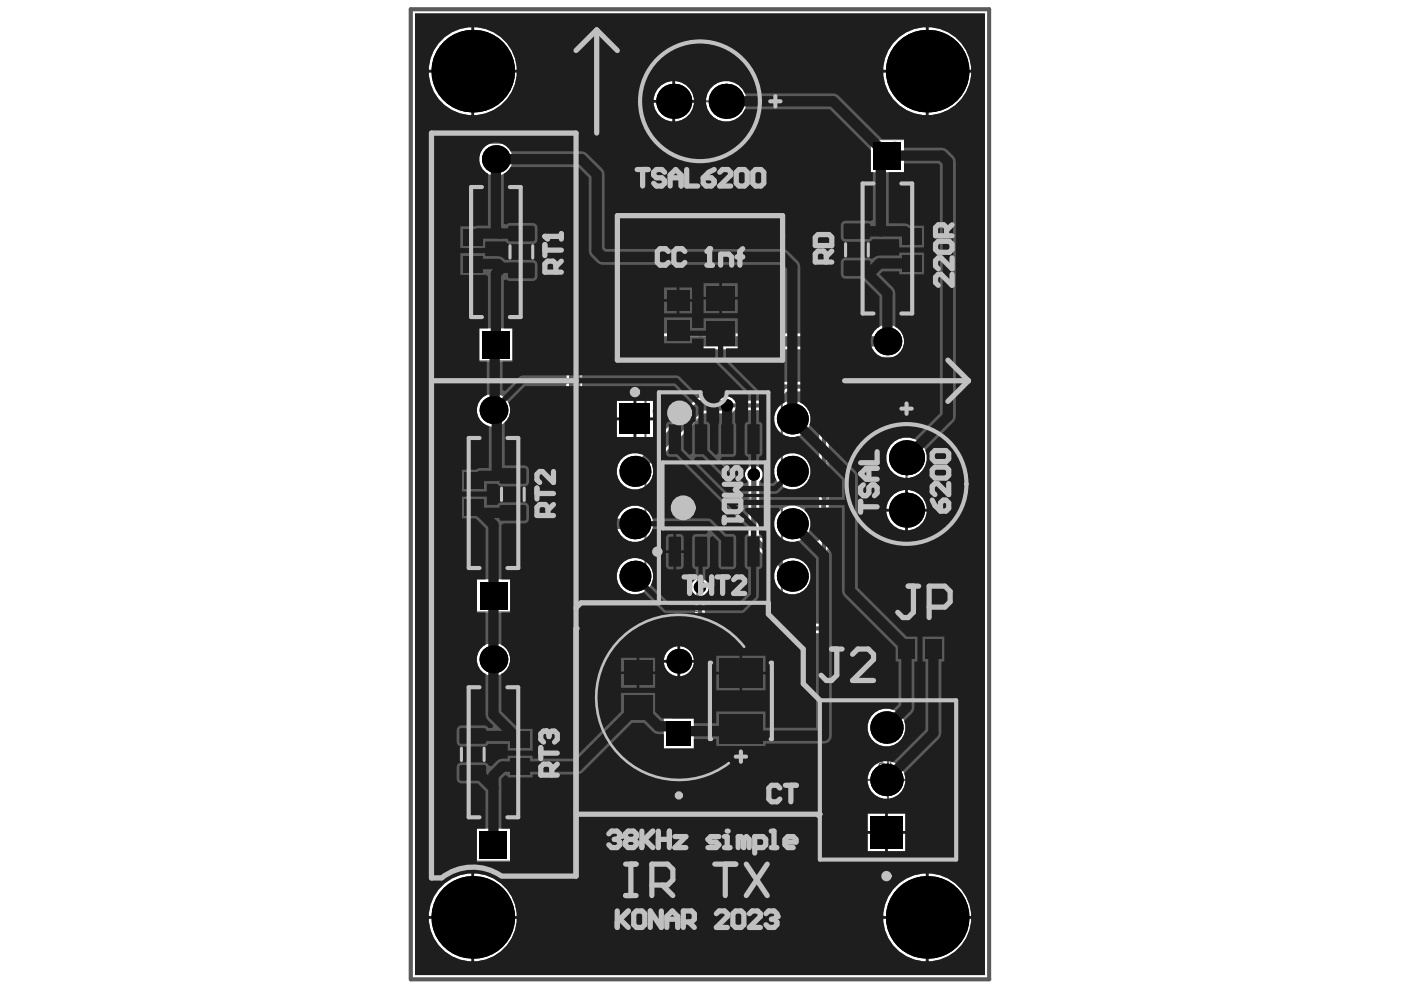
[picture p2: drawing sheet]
<svg xmlns="http://www.w3.org/2000/svg" width="297mm" height="210mm" viewBox="0 0 297 210" stroke-linecap="round" stroke-linejoin="round" font-family="sans-serif">
<g fill="#5a5a5a">
<path d="M99.1 162.6h.1v.6h1.6v.2h-1.6v.6h-.1z"/>
<path d="M99.1 161.6h.1a.43 .43 0 0 1 .7 .1 .45 .45 0 0 1 .5-.3 .45 .45 0 0 1 .4 .4l-.1 .6-.4 .1-.1-.2a.36 .36 0 0 0 .4-.4 .36 .36 0 0 0-.4-.3 .36 .36 0 0 0-.3 .4l-.1 .1a.26 .26 0 0 0-.3-.3 .26 .26 0 0 0-.2 .2 .26 .26 0 0 0 .3 .3l-.2 .2-.3-.2-.1-.2z"/>
<path d="M107.6 107.5h.2v.5h1.4v.3h-1.4v.5h-.2z"/>
<path d="M107.7 106.4a.47 .47 0 0 1 .8 .2l.5 .6v-.9h.2v1.1h-.2l-.5-.6a.35 .35 0 0 0-.6-.2 .35 .35 0 0 0 0 .6l.1 .2-.1-.1a.5 .5 0 0 1-.4-.4 .5 .5 0 0 1 .2-.5z"/>
<path d="M99.2 164.6v.7h.6v-.5a.3 .3 0 0 0-.2-.4 .3 .3 0 0 0-.4 .2zM99.1 164.4a.53 .53 0 0 1 .6-.1 .53 .53 0 0 1 .3 .4l.2-.3 .6-.3v.3l-.8 .4v.5h.8v.2h-1.7z"/>
<path d="M107.8 109.4v.8h.5v-.6a.31 .31 0 0 0-.1-.3 .31 .31 0 0 0-.4 .1zM107.6 109.3a.48 .48 0 0 1 .6-.2 .48 .48 0 0 1 .3 .5l.2-.3 .5-.4v.4l-.6 .3-.1 .2v.4h.7v.2h-1.6z"/>
</g>
<g fill="none" stroke="#5a5a5a" stroke-width=".44">
<path d="M148.4 19.3v4.4M99.9 39.7h10.5v27.5h-10.5zM146.2 21.5h4.4M182.9 38.9h10.5v27.6h-10.5zM98.2 53.1h4.1M98.2 49.5h4.1v7.2h-4.1zM100.2 51.1v4.1M102.9 53.4h4.4M105.1 51.3v4.3M107.6 48.6h5.9v9.6h-5.9zM178.7 48.2h5.9v9.6h-5.9zM186 52.7h4.3"/>
<path d="M188.1 50.5v4.4M191.2 53h4.2M191.2 49.4h4.2v7.2h-4.2zM193.3 50.9v4.2M141.7 66.9h4.1M141.7 63h4.1v7.7h-4.1zM143.8 64.8v4.2M149.8 62.4h5.9v9.1h-5.9zM150.6 66.9h4.4M152.8 64.8v4.3M99.4 92.9h10.5v27.5h-10.5zM105.8 100h5.9v9.6h-5.9z"/>
<path d="M136.9 83.3h28.9v44.4h-28.9zM140.5 96.3h21.9v17.5h-21.9zM98.5 104.8h4.2M98.5 101.1h4.2v7.3h-4.2zM100.6 102.7v4.1M102.4 106.6h4.4M104.6 104.5v4.3M149.1 105.5h4.4M149.2 105h4.4M151.3 103.3v4.4M151.4 102.9v4.3M190 102.6h4.4"/>
<path d="M192.2 100.4v4.4M191.4 135.5h7.3v4.2h-7.3zM193 137.6h4.1M195.1 135.5v4.2M97.3 155.1h5.9v9.6h-5.9zM99.4 145.7h10.5v27.6h-10.5zM102.4 159.5h4.4M104.6 157.3v4.4M108.2 159.7h4.2M108.2 156.1h4.2v7.2h-4.2zM110.3 157.6v4.2M132.3 141.8h5.9v9.2h-5.9z"/>
<path d="M133.1 146.4h4.4M135.3 144.2v4.4M154.9 148.6h4.4M157.1 146.4v4.4M183.8 165.4h8.9M188.3 160.9v8.9"/>
<circle cx="148.4" cy="21.5" r="12.7"/>
<circle cx="140.8" cy="87.2" r="2.19"/>
<circle cx="144.4" cy="109.9" r="2.19"/>
<circle cx="192.2" cy="102.6" r="12.7"/>
</g>
<g fill="none" stroke="#5a5a5a" stroke-width=".22">
<path d="M99.4 30.4h11.4v46.1h-11.4zM182.5 29.6h11.3v46.2h-11.3zM97 47.4h6.5v11.4h-6.5zM106.8 46.8h7.5v13.2h-7.5zM108.3 53.4h4.4M110.5 51.2v4.4M139.2 59.4h9.2v14.9h-9.2zM148.6 59.5h8.4v14.9h-8.4zM178 46.4h7.4v13.1h-7.4zM179.5 53h4.4M181.7 50.8v4.4M190 47.3h6.6v11.4h-6.6z"/>
<path d="M97.3 99.1h6.6v11.3h-6.6zM98.9 83.6h11.4v46.1h-11.4zM105 98.2h7.5v13.2h-7.5zM130.1 82.1h42.4v46.8h-42.4zM139.4 88.9h24.1v32.3h-24.1zM106.5 104.8h4.4M108.7 102.6v4.4M98.9 136.4h11.4v46.2h-11.4zM131.1 138.9h8.3v14.9h-8.3zM189.4 134.3h11.3v6.6h-11.3zM96.5 153.4h7.5v13.1h-7.5zM98 159.9h4.4"/>
<path d="M100.2 157.7v4.4M107 154h6.6v11.4h-6.6z"/>
<circle cx="148.4" cy="21.5" r="13.1"/>
<circle cx="192.2" cy="102.6" r="13.1"/>
<circle cx="143.9" cy="147.9" r="18.6"/>
</g>
<circle cx="143.9" cy="147.9" r="17.5" fill="none" stroke="#5a5a5a" stroke-width=".56"/>
<g fill="none" stroke="#5a5a5a" stroke-width=".88">
<path d="M87.1 2h122.6v205.6h-122.6zM150 139.1h14.2v19h-14.2zM173.4 148h29.8v34.7h-29.8z"/>
<circle cx="143.9" cy="168.6" r=".44"/>
</g>
<g fill="#5a5a5a">
<path d="M186.2 163.8h2a.83 .83 0 0 1 .8 .6 .83 .83 0 0 1-.2 .9l-.6 .1v-.3a.41 .41 0 0 0 .5-.5 .41 .41 0 0 0-.6-.3h-1.9z"/>
<path d="M186.3 161.8a1.22 1.22 0 0 1 1.8 .7l.6 .5v-1.4h.3v1.9a3.8 3.8 0 0 1-1.7-1.4 .54 .54 0 0 0-.8 .3 .54 .54 0 0 0 .5 .7v.3a.96 .96 0 0 1-.7-1.4z"/>
</g>
<path d="M150 139.1h14.2v19h-14.2zM150.5 140.5h13.2v16.2h-13.2zM173.4 148h29.8v34.7h-29.8zM173.8 148.5h28.9v33.8h-28.9z" fill="none" stroke="#5a5a5a" stroke-width=".88"/>
<path d="M149.9 102.8h2.6M150.3 109.4l-.4 .4v.9l.4 .5h.5l.4-.5v-.9l.5-.4h.4l.4 .4v.9l-.4 .5M150.3 104.2h1.8l.4 .4v1.3h-2.6v-1.3zM152.5 102.4v.9M152.5 106.8h-2.6l.9 .9-.9 .8h2.6" fill="none" stroke="#5a5a5a" stroke-width=".44"/>
<circle cx="149.9" cy="102.8" r=".22" fill="#5a5a5a"/>
<path d="M149.9 102.8l.4 .5" fill="none" stroke="#5a5a5a" stroke-width=".44"/>
<g fill="none" stroke="#8c8c8c" stroke-width="1.1">
<path d="M113.4 6.3v21.9h-21.9v60.7l.3 .3h5.8M117.8 10.7h8.7M119.1 16.3l6.4 .2v13.8l-6.4-.2zM122.1 10.7l.1 5.8M130.9 6.3v17.5l4.4 4.4h65.7v61.3h-26.3M122.1 33v5.6l3.4 .1v13.8l-6.4-.1v-13.8l3.1 .1M122.3 30.2v3.3M131.8 33.5l3.5 3.5h8.7M144 32.6h21.9v26.2h-21.9zM165.9 37h8.8v6l3.4 .1-.1 13.8-6.4-.1v-13.9l3.2 .1M122.3 56v5.7M122.3 52.5v3.3"/>
<path d="M144 41.3h-8.7v30.7l-5.2 5.2M174.9 56.9l-.2 23.8M119.3 61.7h6.4l-.1 13.9-6.3-.2zM122.5 75.5v7.9M171 72.3h8.4M174.8 67.6l-4.6-.1 4.5 4.5M175.1 67.6h4.3l-4.7 4.7M117.2 83.5h10.4M117.3 86.3h10.5M118.9 91.3h7.1M122.3 86.6v4.3M123.4 93l-2.1 .1"/>
<path d="M129.4 98.2h-16v43.4l.2 .2h26.1M129.5 98.2h-.1M139.7 98.2h23.4l.2 .2M139.7 89.5h21.8M171.1 80.7h.1M172.7 98.3h10.7v43.7h-35M173.2 82.4h3M174.6 84h.1M178.4 80.7h-7.3M117.5 164.2l.3-.3h52.5v-17.5h35v30.6l-4.3 4.4h-17.6l-4.3 4.4v8.7l-11 10.9h-50.3l-.3 .3zM128.8 174.8v21.9"/>
</g>
<circle cx="130.1" cy="77.2" r=".56" fill="#8c8c8c"/>
<g fill="none" stroke="#8c8c8c" stroke-width="1.1">
<path d="M122.3 33.5h9.5M130.1 77.2l-3.3 3.2h-4.3M91.8 99.3v2.4M93.6 99.3h-2.4l-1.1 1.2 1.1 1.2h2.4M90.1 116.3h3.5M90.1 118.6h3.5M90.7 106.9h2.3l.6 .6M91.2 102.8h2.4M91.2 106.3v1.2M91.8 116.3v2.3M91.8 113.9h1.8M91.8 113.9l-.6 .6 .6 .6h1.8"/>
<path d="M92.4 102.8l-1.2 1.2v.6M92.4 109.3v2.3h-.6l-.6-.6v-1.2l.6-.5h1.2l.6 .5v1.2M93.6 112.8h-2.4v.5l.6 .6M91.2 120.3l.6-.5h1.2l.6 .5v1.2l-.6 .6h-1.2l-.6-.6zM91.2 126.8v.5h2.4M91.2 123.3h2.4M92.4 123.3l-1.2 1.1v.6M93.6 126.8v1.1M128.8 174.8h6.5M135.3 172.6v4.4M139.7 168.3v12.6M146.1 174.6l.2 .2v22.2"/>
<path d="M157.2 168.3l-6.4 6.3h-11.1M158.6 174.8h5.1v22.4M146.3 190.3h4.3M159.3 190.3h4.3l.1 .1"/>
</g>
<circle cx="90.1" cy="127.3" r=".56" fill="#8c8c8c"/>
<g fill="none" stroke="#8c8c8c" stroke-width="1.1">
<path d="M91.2 129.7h1.8l.6 .6v1.7h-2.4M91.2 137.3l.6-.6h1.2l.6 .6v1.1l-.6 .6h-1.2l-.6-.6zM93.6 133.2h-2.4v1.7l.6 .6h1.8M91.2 154.8v1.1l.6 .6h1.8v-1.7l-.6-.6-.6 .6v1.7M91.2 157.7v.6h2.4M91.2 140.2l2.4 1.1-2.4 1.2M91.8 144.8h.6v.6h-.6zM91.8 151.8h1.8M91.8 151.8l-.6 .6 .6 .6h1.8M92.4 145.4l-.6 .6h-1.1l-.6-.6v-1.1l.6-.6h2.3l.6 .6v1.7M93.6 157.7v1.1M93.6 150.7h-2.4v.6l.6 .5"/>
<path d="M94.7 148.3v.6l-.5 .6h-3v-1.7l.6-.6h1.2l.6 .6v1.7"/>
</g>
<circle cx="90.1" cy="158.3" r=".56" fill="#8c8c8c"/>
<g fill="none" stroke="#8c8c8c" stroke-width="1.1">
<path d="M174.6 106.9v2.4M174.6 108.1h3.5M174.6 114.5h3.5M175.2 105.8l-.6-.6v-1.2l.6-.6h2.3l.6 .6v1.2l-.6 .6M178.1 113.9v1.2M90.1 160.6v.6h3.5M91.2 168.8v-1.8l.6-.6h1.2l.6 .6v1.8M91.2 170.5l.6-.6h1.2l.6 .6v1.2l-.6 .6h-1.2l-.6-.6zM91.8 174.6h1.8M91.8 174.6l-.6 .6 .6 .6h1.8M93 163.5h.6v.6h-.6zM93.6 160.6v1.2"/>
<path d="M93.6 173.4h-2.4v.6l.6 .6"/>
</g>
<circle cx="174.6" cy="114.5" r=".56" fill="#8c8c8c"/>
<path d="M155.3 107.2v2.3M155.3 108.4h3.5M155.3 111.3h3.5M157.6 103.7v1.8l-.6 .5h-1.1l-.6-.5v-1.8h3.5M157.6 104.9l1.2 1.1M158.8 110.7v1.2M175.2 113.9l-.6 .6M178.1 116.8h-2.3v1.8l.5 .6h1.8M176.3 120.3v1.2M178.1 120.9h-2.9l-.6 .6" fill="none" stroke="#8c8c8c" stroke-width="1.1"/>
<circle cx="155.3" cy="111.3" r=".56" fill="#8c8c8c"/>
<path d="M155.3 117.7h3.5M155.9 110.7l-.6 .6M158.8 117.1v1.2" fill="none" stroke="#8c8c8c" stroke-width="1.1"/>
<circle cx="155.3" cy="117.7" r=".56" fill="#8c8c8c"/>
<g fill="none" stroke="#8c8c8c" stroke-width="1.1">
<path d="M141 108.2h3.5M141 107.1v2.3M141 111.1h3.5M143.3 103.6v1.7l-.5 .6h-1.2l-.6-.6v-1.7h3.5M143.3 104.7l1.2 1.2M144.5 110.6v1.1M148.2 107.1v2.3M148.2 108.2h3.5M148.7 110.6l-.5 .5v1.2l.5 .6h.6l2.4-2.3v2.3M148.7 117.6l-.5 .5v1.2l.5 .6h.6l2.4-2.3v2.3M150.5 103.6v1.7l-.6 .6h-1.2l-.5-.6v-1.7h3.5M150.5 104.7l1.2 1.2"/>
<path d="M155.9 117.1l-.6 .6M148.2 121.1h3.5M148.7 124.6l-.5 .5v1.2l.5 .6h.6l2.4-2.3v2.3M149.9 121.6l1.8 1.8M150.5 121.1l-2.3 2.3M155.3 123.5h3.5M156.5 125.3l1.1-1.8 1.2 1.8M158.2 120l.6 .6v1.2l-.6 .6h-1.2l-.5-.6v-.6l.5-1.2h-1.7v2.4"/>
</g>
<circle cx="141" cy="111.1" r=".56" fill="#8c8c8c"/>
<path d="M141 117.6h3.5M141.6 110.6l-.6 .5M144.5 117v1.1" fill="none" stroke="#8c8c8c" stroke-width="1.1"/>
<circle cx="141" cy="117.6" r=".56" fill="#8c8c8c"/>
<path d="M117.4 107.4l-1.1 1.1v2.3l1.1 1.1h1.1M141 119.9h3.5M141.6 117l-.6 .6M142.2 121.6l1.1-1.7 1.2 1.7" fill="none" stroke="#8c8c8c" stroke-width="1.1"/>
<circle cx="118.5" cy="111.9" r=".56" fill="#8c8c8c"/>
<g fill="none" stroke="#8c8c8c" stroke-width="1.1">
<path d="M173.3 50.1h3.5v1.7l-.6 .6h-2.3l-.6-.6zM175.7 46.6v1.7l-.6 .6h-1.2l-.6-.6v-1.7h3.5M175.7 47.8l1.1 1.1M113.8 78.2h2.3M114.9 78.2v3.5M117.3 78.8l.5-.6h1.2l.6 .6v2.3l-.6 .6h-1.2l-.5-.6M120.8 68v2.3M120.8 69.2h3.5M121.4 71.5l-.6 .6v1.1l.6 .6h.6M123.2 64.5v1.7l-.6 .6h-1.2l-.6-.6v-1.7h3.5M123.2 65.7l1.1 1.1M119.6 110.8l-1.1 1.1"/>
<path d="M119.6 109.6v1.2M119.6 115.2v2.2M119.6 115.2l1.1-1.1h1.1l1.1 1.1v2.2l-1.1 1.1h-1.1l-1.1-1.1M119.6 115.2l-1.1-1.1h-1.1l-1.1 1.1v2.2l1.1 1.1h1.1l1.1-1.1M121.8 107.4l1.1 1.1v2.3l-1.1 1.1h-1.1l-1.1-1.1M116.3 120.8h6.6M116.3 127.4h6.6M118.5 134.1v4.4l4.4-4.4v4.4M118.5 124.1l2.2-3.3 2.2 3.3M119.6 127.4l-1.1 1.1v2.3l1.1 1.1h3.3"/>
</g>
<circle cx="122" cy="73.8" r=".56" fill="#8c8c8c"/>
<g fill="none" stroke="#8c8c8c" stroke-width="1.1">
<path d="M122.9 18.9v1.8l-.6 .5h-1.1l-.6-.5v-1.8h3.5M120.6 22.4v2.3M120.6 23.6h3.5M120.6 26.5h3.5M122.9 20.1l1.2 1.1M124.1 25.9v1.2M120.6 44.7v2.3M120.6 45.8h3.5M121.2 48.2l-.6 .5v1.2l.6 .6h.6l2.3-2.3v2.3M122.9 41.2v1.7l-.6 .6h-1.1l-.6-.6v-1.7h3.5M122.9 42.3l1.2 1.2M122.6 73.2l-.6 .6"/>
<path d="M122.6 72.7v.5M123.8 71.5l.5 .6v1.1l-.5 .6h-.6l-.6-.6"/>
</g>
<circle cx="120.6" cy="26.5" r=".56" fill="#8c8c8c"/>
<path d="M121.2 25.9l-.6 .6M180.5 178h1.1M181.1 174.5v3.5" fill="none" stroke="#8c8c8c" stroke-width="1.1"/>
<circle cx="181.1" cy="174.5" r=".56" fill="#8c8c8c"/>
<path d="M181.1 174.5l.5 .6M164.6 200l-.6-.6h-1.1l-.6 .6v.6" fill="none" stroke="#8c8c8c" stroke-width="1.1"/>
<circle cx="162.3" cy="200.6" r=".56" fill="#8c8c8c"/>
<path d="M129 199.4v3.5M128.4 202.9h1.2M147.1 200l-.6-.6h-1.1l-.6 .6v.6l2.3 2.3h-2.3M162.3 200.6l.6 .6M162.9 201.2h.6M162.9 201.2l-.6 .6v.5l.6 .6h1.1l.6-.6" fill="none" stroke="#8c8c8c" stroke-width="1.1"/>
<circle cx="129" cy="199.4" r=".56" fill="#8c8c8c"/>
<g fill="none" stroke="#8c8c8c" stroke-width="1.1">
<path d="M117.3 5.5h1.8l.5 .6v1.2l-.5 .6h-1.8M120.8 5.5h1.8l.5 .6v1.2l-.5 .6h-1.8M124.3 5.5l1.2 2.4 1.1-2.4M151.1 36.7h2.3v1.8l-1.1-.6h-.6l-.6 .6v1.2l.6 .5h1.1l.6-.5M154.6 36.7h2.3v1.8l-1.1-.6h-.6l-.6 .6v1.2l.6 .5h1.2l.5-.5M158.1 36.7h2.3v1.8l-1.1-.6h-.6l-.6 .6v1.2l.6 .5h1.2l.5-.5M129 199.4l.6 .6M154.8 195.2h-1.7l-.6-.6v-1.1l.6-.6h1.7v3.5M156 192.9h1.2M156.6 192.9v2.9l.6 .6h.5l.6-.6M159.3 187.3a5 5 0 0 0-8.3 .1"/>
<circle cx="151" cy="174.6" r=".45"/>
<circle cx="158.3" cy="174.7" r=".45"/>
<circle cx="150.6" cy="190.3" r=".45"/>
<circle cx="159.4" cy="190.3" r=".45"/>
</g>
<path d="M88 2.9h120.8v203.8h-120.8zM196.9 5.8v9h9a9.2 9.2 0 0 0-9-9zM190.6 7.9a9.1 9.1 0 0 0-3.3 6.9h9v-9a8.9 8.9 0 0 0-5.7 2.1zM100.5 5.8v9h9.1a9.2 9.2 0 0 0-9.1-9zM93 9.2a8.9 8.9 0 0 0-2.1 5.6h9.1v-9a9 9 0 0 0-7 3.4zM143.1 17.2v4h4a4.2 4.2 0 0 0-4-4zM139.4 18.9l-.5 .9-.3 1.4h4v-4a4.1 4.1 0 0 0-3.2 1.7zM196.9 15.4v9a9.2 9.2 0 0 0 9-9zM187.3 15.4a9.2 9.2 0 0 0 9 9v-9zM100.5 15.4v9a9.2 9.2 0 0 0 9.1-9zM90.9 15.4a9.2 9.2 0 0 0 9.1 9v-9zM149.7 21.5a4.3 4.3 0 0 0 8.6 0 4.3 4.3 0 0 0-8.6 0zM143.1 21.8v4a4.2 4.2 0 0 0 4-4zM138.6 21.8a4.2 4.2 0 0 0 4 4v-4zM184.6 29.5v7h7.1v-7zM101.6 33.8a3.6 3.6 0 0 0 7.1 0 3.6 3.6 0 0 0-7.1 0zM120.5 72.5l-.3 .5-.2 .7v36.1a4 4 0 0 0 3 2.9h8.2a3.9 3.9 0 0 0 5.8 1.4 3.9 3.9 0 0 0 0-6.1 3.9 3.9 0 0 0-5.8 1.4h-7.5l-.3-.3v-34.7l.3-.3h61.4a3.5 3.5 0 0 0 5.3 1 3.5 3.5 0 0 0 0-5.4 3.5 3.5 0 0 0-5.3 1h-62.1l-.6 .1-.6 .4zM101.6 69.6v7h7.1v-7zM134.9 85v3.5h3.6v-3.5zM130.8 85v3.5h3.5v-3.5zM101.1 87a3.6 3.6 0 0 0 7.1 0 3.6 3.6 0 0 0-7.1 0zM164.1 88.8a3.9 3.9 0 0 0 7.8 0 3.9 3.9 0 0 0-7.8 0zM134.9 89.1v3.6h3.6v-3.6zM130.8 89.1v3.6h3.5v-3.6zM187.9 97.1a4.3 4.3 0 0 0 8.6 0 4.3 4.3 0 0 0-8.6 0zM164.1 99.9a3.9 3.9 0 0 0 7.8 0 3.9 3.9 0 0 0-7.8 0zM192.5 103.9v4h4a4.2 4.2 0 0 0-4-4zM188.8 105.5l-.6 1-.3 1.4h4v-4a4.1 4.1 0 0 0-3.1 1.6zM192.5 108.4v4a4.2 4.2 0 0 0 4-4zM187.9 108.4a4.2 4.2 0 0 0 4 4v-4zM132.3 96.9a3.9 3.9 0 0 0 1.2 6.7 3.9 3.9 0 0 0 4.8-4.9l11-11.1h4a1.82 1.82 0 0 0 2.4-.6l7.1-.1 4-3.9h6.9v31.6l-.5 .2-1.9-1.8a3.9 3.9 0 0 0-2.7-5.8 3.9 3.9 0 0 0-4.4 4.5 3.9 3.9 0 0 0 5.7 2.7l3.8 3.8v14h-24.3v-6.1a1.9 1.9 0 0 0 .5-2.9 1.9 1.9 0 0 0-2.9 0 1.9 1.9 0 0 0 .4 2.9v6.6a1.92 1.92 0 0 0 1.5 1.6h25.3a1.92 1.92 0 0 0 1.5-1.6v-50.2a1.92 1.92 0 0 0-1.5-1.5h-8.2l-4 3.9h-6.3a1.83 1.83 0 0 0-2.4-.6h-4.7l-.6 .1-.6 .4-11.5 11.5a3.8 3.8 0 0 0-3.6 .6zM158.2 99.5a1.87 1.87 0 0 0 .5 2.6l.1 12.3 5.8 6a3.9 3.9 0 0 0 2.8 5.6 3.9 3.9 0 0 0 4.4-4.4 3.9 3.9 0 0 0-5.6-2.8l-5.2-5.3v-11.4a1.9 1.9 0 0 0 .1-2.9 1.9 1.9 0 0 0-2.9 .3zM130.7 122.2a3.9 3.9 0 0 0 7.8 0 3.9 3.9 0 0 0-7.8 0zM101.1 122.8v7.1h7v-7.1zM144.2 137v2.9h2.9a3.1 3.1 0 0 0-2.9-2.9zM141.4 138.3l-.4 .7-.3 .9h2.9v-2.9a3.1 3.1 0 0 0-2.2 1.3zM101.1 139.8a3.6 3.6 0 0 0 7.1 0 3.6 3.6 0 0 0-7.1 0zM144.2 140.5v2.9a3.1 3.1 0 0 0 2.9-2.9zM140.7 140.5a3.1 3.1 0 0 0 2.9 2.9v-2.9zM183.9 154.3a4 4 0 0 0 8.1 0 4 4 0 0 0-8.1 0zM140.7 152.3v6.4h6.4v-6.4zM183.9 165.4a4 4 0 0 0 8.1 0 4 4 0 0 0-8.1 0zM188.2 172.5v3.7h3.7v-3.7zM184 172.5v3.7h3.7v-3.7zM188.2 176.8v3.7h3.7v-3.7zM184 176.8v3.7h3.7v-3.7zM101.1 175.7v7h7v-7zM196.9 185.2v9h9a9.2 9.2 0 0 0-9-9zM190.6 187.3a9.1 9.1 0 0 0-3.3 6.9h9v-9a8.9 8.9 0 0 0-5.7 2.1zM100.5 185.2v9h9.1a9.2 9.2 0 0 0-9.1-9zM93 188.6a8.9 8.9 0 0 0-2.1 5.6h9.1v-9a9 9 0 0 0-7 3.4zM196.9 194.8v9a9.2 9.2 0 0 0 9-9zM187.3 194.8a9.2 9.2 0 0 0 9 9v-9zM100.5 194.8v9a9.2 9.2 0 0 0 9.1-9zM90.9 194.8a9.2 9.2 0 0 0 9.1 9v-9z" fill="#5a5a5a"/>
<path d="M154.1 86h8.3l4-4h7.8l.5 .5v50.2l-.5 .5h-25.3l-.5-.5v-8.2M168 111.1l6.7 6.6" fill="none" stroke="#5a5a5a" stroke-width=".88"/>
<path d="M159.8 100.6v13.4l8.2 8.2" fill="none" stroke="#5a5a5a" stroke-width="1.1"/>
<path d="M188.1 72.4h-65.1l-1.3 1.3v36.1l1.3 1.3h11.6M154.1 86h-5.5l-14 13.9" fill="none" stroke="#5a5a5a" stroke-width="2.2"/>
<g fill="#000">
<circle cx="100.2" cy="15.1" r="8.8"/>
<circle cx="196.6" cy="15.1" r="8.8"/>
<circle cx="105.1" cy="33.7" r="2.96"/>
<circle cx="142.8" cy="21.5" r="3.7"/>
<circle cx="154" cy="21.5" r="3.7"/>
<circle cx="188.1" cy="72.4" r="2.96"/>
<circle cx="104.6" cy="87" r="2.96"/>
<circle cx="134.6" cy="99.9" r="3.3"/>
<circle cx="154.1" cy="86" r="1.31"/>
<circle cx="168" cy="99.9" r="3.3"/>
<circle cx="168" cy="88.8" r="3.3"/>
<circle cx="192.2" cy="97.1" r="3.7"/>
<circle cx="134.6" cy="111.1" r="3.3"/>
<circle cx="159.8" cy="100.6" r="1.31"/>
<circle cx="168" cy="111.1" r="3.3"/>
<circle cx="192.2" cy="108.2" r="3.7"/>
<circle cx="104.6" cy="139.8" r="2.96"/>
<circle cx="134.6" cy="122.2" r="3.3"/>
<circle cx="148.4" cy="124.5" r="1.31"/>
<circle cx="168" cy="122.2" r="3.3"/>
<circle cx="143.9" cy="140.2" r="2.63"/>
<circle cx="187.9" cy="154.3" r="3.4"/>
<circle cx="187.9" cy="165.4" r="3.4"/>
<circle cx="100.2" cy="194.5" r="8.8"/>
<circle cx="196.6" cy="194.5" r="8.8"/>
</g>
<g fill="#000">
<path d="M185.2 30h5.9v5.9h-5.9z" fill-rule="evenodd"/>
<path d="M102.2 70.2h5.9v5.9h-5.9z" fill-rule="evenodd"/>
<path d="M131.3 85.5h6.6v6.6h-6.6z" fill-rule="evenodd"/>
<path d="M101.7 123.4h5.9v5.9h-5.9z" fill-rule="evenodd"/>
<path d="M141.3 152.9h5.3v5.2h-5.3z" fill-rule="evenodd"/>
<path d="M184.5 173h6.9v6.9h-6.9z" fill-rule="evenodd"/>
<path d="M101.7 176.2h5.9v5.9h-5.9z" fill-rule="evenodd"/>
</g>
<path d="M88 2.9h120.8v203.8h-120.8zM196.9 5.8v9h9a9.2 9.2 0 0 0-9-9zM190.6 7.9a9.1 9.1 0 0 0-3.3 6.9h9v-9a8.9 8.9 0 0 0-5.7 2.1zM100.5 5.8v9h9.1a9.2 9.2 0 0 0-9.1-9zM93 9.2a8.9 8.9 0 0 0-2.1 5.6h9.1v-9a9 9 0 0 0-7 3.4zM143.1 17.2v4h4a4.2 4.2 0 0 0-4-4zM139.4 18.9l-.5 .9-.3 1.4h4v-4a4.1 4.1 0 0 0-3.2 1.7zM196.9 15.4v9a9.2 9.2 0 0 0 9-9zM187.3 15.4a9.2 9.2 0 0 0 9 9v-9zM100.5 15.4v9a9.2 9.2 0 0 0 9.1-9zM90.9 15.4a9.2 9.2 0 0 0 9.1 9v-9zM143.1 21.8v4a4.2 4.2 0 0 0 4-4zM138.6 21.8a4.2 4.2 0 0 0 4 4v-4zM178.6 54.9l-.3 .7v2.5a.99 .99 0 0 0 1 1h3.5l3.7 3.7v6.5a3.5 3.5 0 0 0-1.1 5.3 3.5 3.5 0 0 0 5.5 0 3.5 3.5 0 0 0-1.1-5.3v-7.2l-.1-.6-.4-.5-2.8-2.9 .6-.6h3.5v.7h5.3v-4.7h-5.3v.7h-4.2l-.6 .1-1 .6-.7-.3h-4.8zM102.3 31.6a3.5 3.5 0 0 0 1.2 5.2v11l-5.9 .2v4.6h5.3v-1.4h4.3l.5 .5 .4 .1h4.9a.99 .99 0 0 0 1-1v-2.5l-.3-.7-.4-.2-5.2-.1-.7 .3-.6-.2v-10.6l1.1-.9 .3-.5h14.4l2.2 2.3v15.5l.2 .6a4.3 4.3 0 0 0 2.8 2.4h37.4l1.1 1v28.2l-.7 .4a3.9 3.9 0 0 0-1 4.8 3.9 3.9 0 0 0 4.7 1.9l9.2 9.2v3.7h-23.4l-7.9-8 .3-.5h1.4l7.9 7.7 7.5 .1 .8-.3 1.1-1.1a3.9 3.9 0 0 0 5.6-2.8 3.9 3.9 0 0 0-4.4-4.4 3.9 3.9 0 0 0-2.8 5.6l-.7 .8h-2.5l-.2-.6 .2-.2a1.89 1.89 0 0 0-.5-2.6v-2.3l.5-.2 .2-.5v-5.9a.78 .78 0 0 0-.7-.8l-.1-6.5-6.9-7v-2.1h2.5v-6.3h-7.2v2h-2.5v-2.2h-5.9v5.5h5.9v-1h2.5v2h2.5v2.6l.3 .8 6.6 6.6v5.6l-.5 .2-.2 .6v5.9a.79 .79 0 0 0 .8 .8v2.2l-.5 .4a1.81 1.81 0 0 0 .3 2.4l-.3 .6h-.5l-5-5 .4-.6h2.2a.79 .79 0 0 0 .8-.8v-5.9l-.2-.6v-2.9a1.88 1.88 0 0 0-1.8-2.6 1.88 1.88 0 0 0-1.6 2.7v2.9l-.2 .5v5.9l-.5 .3-1.3-1.1v-5.1a.78 .78 0 0 0-.7-.8l-.1-3.9-5.5-5.6-.8-.3h-32.5l-.8 .3-3 3-.5-.2v-6.1h2.1v-7h-1.9v-10.2l.6-.1 .7 .3 5.2-.1 .4-.2 .3-.7v-2.5a.99 .99 0 0 0-1-1h-5.9l-.9-.7-.6-.1h-2.7v-.6h-5.3v4.6l5.3-.1 .6 .4v11h-1.9v7h1.6v7.1l-.7 .4a3.5 3.5 0 0 0-1.3 3.5 3.5 3.5 0 0 0 2.4 2.7v8.9h-1.7l-1 .4h-3v4.6h5.3v-1.6h2.2l.5 .5h.4h4.9a.99 .99 0 0 0 1-.9v-2.5l-.3-.7-.7-.3h-4.2v-9.2l.4-.4a3.5 3.5 0 0 0 .4-3.7l3.5-3.5h31.6l4.6 4.6v2.9a.78 .78 0 0 0-.7 .8v5.9l-.7 .3-1.1-1.1-.1-5.4-.4-.5h-.3h-2.2a.8 .8 0 0 0-.8 .8v5.9l.2 .5 .6 .3h1.4l15.2 15.2v1.1l-.5 .3-.2 .5v5.9a.78 .78 0 0 0 .7 .8v5.1l-1.9 1.9h-14.9l-3.8-3.7a3.9 3.9 0 0 0-2.8-5.7 3.9 3.9 0 0 0-4.4 4.5 3.9 3.9 0 0 0 5.6 2.8l4.5 4.3h16.7l3.2-3.2 .1-6a.78 .78 0 0 0 .7-.8v-5.9l-.2-.5-.5-.3-.1-2-2.9-3 .2-.5h7.1l.2 .5a3.8 3.8 0 0 0-.7 4.8 3.8 3.8 0 0 0 4.6 1.7l3.7 3.7v35.9h-10.7v-3.4h-10.4v2.4h-4.8v-1h-6.8l-1.4-1.4v-4h-7.2v4l-10 9.9h-8.8v-.6h-5.2v.6l-1.8 .2-1.7 1.5-.6-.2a.96 .96 0 0 0-.9-.7l-5.3 .1-.3 .2-.3 .7v2.5a.99 .99 0 0 0 1 1h3.5l1.6 1.7v7.9h-1.8v7h7v-7h-1.8v-10.6l.8-.8 .6 .2v.3h5.2v-.6h9.5l.6-.1 .6-.4 10.4-10.4h2.5l2.5 2.2 1.7 .2v3h6.4v-2h4.8v1.5h10.4v-.5h12.4a1.69 1.69 0 0 0 1.7-1.7v-38.3l-.2-.6-.3-.5-4.3-4.3a3.7 3.7 0 0 0-1-4.1l.2-.5h7.7v17.6l.1 .6 .4 .6 10.9 10.9v2.9h.6v9l-1.2 1.2a4 4 0 0 0-5.3 3.3 4 4 0 0 0 4.4 4.5 4 4 0 0 0 3.3-5.4l1.7-1.7 .3-.5 .2-.7v-9.7h.6v-5.3h-2.2l-10.4-10.4v-23.6l-.2-.6-.3-.6-9.8-9.7a3.8 3.8 0 0 0-1.9-4.7v-28.9l-.2-.6-.3-.6-2.1-2-.5-.4-.7-.1h-37.4l-.3-.3v-15.5l-.1-.7-.4-.5-3.2-3.2-.6-.4-.6-.1h-15.1l-.3-.5a3.5 3.5 0 0 0-5.6 0zM153.1 60v2.9h3.3v-2.9zM149.2 60v2.9h3.3v-2.9zM144 61v2.4h2.7v-2.4zM140.8 61v2.4h2.7v-2.4zM153.1 63.5v2.9h3.3v-2.9zM149.2 63.5v2.9h3.3v-2.9zM144 64v2.4h2.7v-2.4zM140.8 64v2.4h2.7v-2.4zM134.9 85v3.5h3.6v-3.5zM130.8 85v3.5h3.5v-3.5zM134.9 89.1v3.6h3.6v-3.6zM130.8 89.1v3.6h3.5v-3.6zM150.5 18.9a4.3 4.3 0 0 0 1.3 6.3 4.3 4.3 0 0 0 6.1-2h18l8.7 8.7v4.6h.5v10.1l-.6 .3-5.2-.1a.99 .99 0 0 0-1 1v2.5a.99 .99 0 0 0 1 1h4.8l.4-.1 .5-.5h5.6v1.8h5.3v-4.6h-2.9l-.5-.4-.7-.1h-3.4v-10.9h3.3v-1.8h7.3l.3 .3v52.6l-5.5 5.5a4.3 4.3 0 0 0-5.9 3.4 4.3 4.3 0 0 0 4.9 4.8 4.3 4.3 0 0 0 3.4-5.9l6-5.9 .3-.6 .1-.6v-54a4 4 0 0 0-2.9-3h-8v-1.8h-4.7l-9.2-9.2-.5-.4-.7-.1h-18.7a4.3 4.3 0 0 0-7.4-.9zM130.7 99.9a3.9 3.9 0 0 0 7.8 0 3.9 3.9 0 0 0-7.8 0zM192.5 103.9v4h4a4.2 4.2 0 0 0-4-4zM188.8 105.5l-.6 1-.3 1.4h4v-4a4.1 4.1 0 0 0-3.1 1.6zM192.5 108.4v4a4.2 4.2 0 0 0 4-4zM187.9 108.4a4.2 4.2 0 0 0 4 4v-4zM143.4 113.2v3.5h1.6v-2.7a.79 .79 0 0 0-.8-.8zM141.4 113.5l-.2 .5v2.7h1.6v-3.5h-.8zM132.3 108a3.9 3.9 0 0 0 .1 6.2 3.9 3.9 0 0 0 5.9-2h11.4l.4 .4-.4 .6h-2.2a.8 .8 0 0 0-.7 .8v5.9a.78 .78 0 0 0 .7 .8v2.1a1.89 1.89 0 0 0-.6 2.8 1.89 1.89 0 0 0 2.9 .2 1.89 1.89 0 0 0-.3-2.8v-2.3a.83 .83 0 0 0 1-.8v-5.9l.6-.4 1.2 1.2v5.1a.8 .8 0 0 0 .8 .8h2.2a.79 .79 0 0 0 .8-.8v-5.9a.79 .79 0 0 0-.8-.8h-1.4l-3-2.9-.8-.4h-11.8a3.8 3.8 0 0 0-6-1.9zM143.4 117.2v3.5h.8a.79 .79 0 0 0 .8-.8v-2.7zM141.2 117.2v2.7a.8 .8 0 0 0 .8 .8h.8v-3.5zM164.1 122.2a3.9 3.9 0 0 0 7.8 0 3.9 3.9 0 0 0-7.8 0zM144.2 137v2.9h2.9a3.1 3.1 0 0 0-2.9-2.9zM141.4 138.3l-.4 .7-.3 .9h2.9v-2.9a3.1 3.1 0 0 0-2.2 1.3zM135.6 139.5v2.9h3.3v-2.9zM131.7 139.5v2.9h3.3v-2.9zM157.4 139v3.4h4.9v-3.4zM151.9 139v3.4h4.9v-3.4zM144.2 140.5v2.9a3.1 3.1 0 0 0 2.9-2.9zM140.7 140.5a3.1 3.1 0 0 0 2.9 2.9v-2.9zM135.6 142.9v2.9h3.3v-2.9zM131.7 142.9v2.9h3.3v-2.9zM157.4 143v3.4h4.9v-3.4zM151.9 143v3.4h4.9v-3.4zM97.9 105.3v4.6h2.9l2.2 2.1v10.8h-1.9v7.1h1.8v6.8a3.5 3.5 0 0 0 0 6.2v8.6l.2 .6 .3 .6 1.2 1.1-.2 .6h-.9l-.5-.5-.3-.1h-4.9a.99 .99 0 0 0-1 1v2.5a.99 .99 0 0 0 1 1h4.9l.3-.1 .5-.5h4.2v1.4h5.2v-4.6h-2.9l-3.7-3.7v-7.9a3.5 3.5 0 0 0 0-6.2v-6.8h1.8v-7.1h-1.8v-11.5l.5-.3h4.4a.99 .99 0 0 0 1-1v-2.5a.99 .99 0 0 0-1-1h-4.9l-.4 .1-.5 .5h-2.2v-1.8zM195.6 135v5.3h.6v14.4l-6.9 6.9a4 4 0 0 0-5.3 3.3 4 4 0 0 0 4.4 4.5 4 4 0 0 0 3.3-5.4l7.4-7.4 .4-.5 .1-.7v-15.1h.6v-5.3zM188.2 172.5v3.7h3.7v-3.7zM184 172.5v3.7h3.7v-3.7zM188.2 176.8v3.7h3.7v-3.7zM184 176.8v3.7h3.7v-3.7zM196.9 185.2v9h9a9.2 9.2 0 0 0-9-9zM190.6 187.3a9.1 9.1 0 0 0-3.3 6.9h9v-9a8.9 8.9 0 0 0-5.7 2.1zM100.5 185.2v9h9.1a9.2 9.2 0 0 0-9.1-9zM93 188.6a8.9 8.9 0 0 0-2.1 5.6h9.1v-9a9 9 0 0 0-7 3.4zM196.9 194.8v9a9.2 9.2 0 0 0 9-9zM187.3 194.8a9.2 9.2 0 0 0 9 9v-9zM100.5 194.8v9a9.2 9.2 0 0 0 9.1-9zM90.9 194.8a9.2 9.2 0 0 0 9.1 9v-9z" fill="#1e1e1e"/>
<g fill="none" stroke="#1e1e1e" stroke-width="2.2">
<path d="M154 21.5h22.6l11.5 11.5M188.1 33h11.6l1.3 1.3v54l-8.8 8.8M188.1 33l-1.3 1.4v14.6M189.8 31.1l-.4 .4h-2.7M100.2 56h5.4l.8 .8M105.9 49.5l-.8-.8v-15h18.2l3.2 3.3v16.2l1.3 1.3h38.1l2.1 2v32.3l12.2 12.2v24.3l12 12v12.7l-4.3 4.3M106.4 56.8l-1.3 1.2v15.1l-.2 .3v13.3M106.4 56.8h3.6l.5 .5M110.5 49.5h-9.2l-.7 .8h-.4M181.7 49h10.1l1.1 1.2h.4M193.3 55.9h-6.9l-2.3 2.2 4 4v10.3M104.6 87l.7 .6v13.3h-3.4l-1 1h-.3"/>
<path d="M154.1 86l.1 7.1M100.6 107.6h.3l3.7 3.7v40.2l5.4 5.3h.3M102.1 108.7h6.6M168 111.1l6.7 6.6v38.3h-16.1l-1.5-1.5-.5 .5h-12.2l-.5 .5-1.5-1.5h-2.8l-3.9-3.9h-.9l-12.4 12.4h-15.9l-1.9 1.9v14.8M104.6 126.3v.1M192.2 137.6h.1M197.9 137.6v17.8l-10 10M100.2 156h9M100.2 163.9h1.2l3.2 3.2"/>
</g>
<path d="M143.8 70l.6 .7h8.4v5.7l7 6.9v17.3M104.6 87l6.3-6.3h32.5l5.2 5.3v9l8.7 8.6h7l3.7-3.7M143.1 93.1v1.9l16.7 16.7v14.6l-2.6 2.6h-15.9l-6.7-6.7M134.6 111.1h15.5l4.1 4 .1 1.9M154.6 106.5h25l.7 .7" fill="none" stroke="#1e1e1e" stroke-width="1.1"/>
<path d="M148.6 117l-.1 .1v7.3l-.1 .1" fill="none" stroke="#1e1e1e" stroke-width=".88"/>
<g fill="#000">
<circle cx="100.2" cy="15.1" r="8.8"/>
<circle cx="196.6" cy="15.1" r="8.8"/>
<circle cx="105.1" cy="33.7" r="2.96"/>
<circle cx="142.8" cy="21.5" r="3.7"/>
<circle cx="154" cy="21.5" r="3.7"/>
<circle cx="188.1" cy="72.4" r="2.96"/>
<circle cx="104.6" cy="87" r="2.96"/>
<circle cx="134.6" cy="99.9" r="3.3"/>
<circle cx="154.1" cy="86" r="1.31"/>
<circle cx="168" cy="99.9" r="3.3"/>
<circle cx="168" cy="88.8" r="3.3"/>
<circle cx="192.2" cy="97.1" r="3.7"/>
<circle cx="134.6" cy="111.1" r="3.3"/>
<circle cx="159.8" cy="100.6" r="1.31"/>
<circle cx="168" cy="111.1" r="3.3"/>
<circle cx="192.2" cy="108.2" r="3.7"/>
<circle cx="104.6" cy="139.8" r="2.96"/>
<circle cx="134.6" cy="122.2" r="3.3"/>
<circle cx="148.4" cy="124.5" r="1.31"/>
<circle cx="168" cy="122.2" r="3.3"/>
<circle cx="143.9" cy="140.2" r="2.63"/>
<circle cx="187.9" cy="154.3" r="3.4"/>
<circle cx="187.9" cy="165.4" r="3.4"/>
<circle cx="100.2" cy="194.5" r="8.8"/>
<circle cx="196.6" cy="194.5" r="8.8"/>
</g>
<g fill="#000">
<path d="M185.2 30h5.9v5.9h-5.9z" fill-rule="evenodd"/>
<path d="M102.2 70.2h5.9v5.9h-5.9z" fill-rule="evenodd"/>
<path d="M131.3 85.5h6.6v6.6h-6.6z" fill-rule="evenodd"/>
<path d="M101.7 123.4h5.9v5.9h-5.9z" fill-rule="evenodd"/>
<path d="M141.3 152.9h5.3v5.2h-5.3z" fill-rule="evenodd"/>
<path d="M184.5 173h6.9v6.9h-6.9z" fill-rule="evenodd"/>
<path d="M101.7 176.2h5.9v5.9h-5.9z" fill-rule="evenodd"/>
</g>
<g fill="#1e1e1e">
<path d="M152.4 151.4h9.4v6.2h-9.4z" fill-rule="evenodd"/>
<path d="M152.4 139.6h9.4v6.2h-9.4z" fill-rule="evenodd"/>
<path d="M132.2 140h6.1v5.3h-6.1z" fill-rule="evenodd"/>
<path d="M132.2 147.5h6.1v5.2h-6.1z" fill-rule="evenodd"/>
<path d="M158.4 90.2l.3-.3h2.2l.2 .3v5.9l-.2 .2h-2.2l-.3-.2z" fill-rule="evenodd"/>
<path d="M152.9 90.2l.2-.3h2.2l.2 .3v5.9l-.2 .2h-2.2l-.2-.2z" fill-rule="evenodd"/>
<path d="M147.3 90.2l.2-.3h2.2l.3 .3v5.9l-.3 .2h-2.2l-.2-.2z" fill-rule="evenodd"/>
<path d="M141.8 90.2l.2-.3h2.2l.2 .3v5.9l-.2 .2h-2.2l-.2-.2z" fill-rule="evenodd"/>
<path d="M158.4 114l.3-.2h2.2l.2 .2v5.9l-.2 .2h-2.2l-.3-.2z" fill-rule="evenodd"/>
<path d="M152.9 114l.2-.2h2.2l.2 .2v5.9l-.2 .2h-2.2l-.2-.2z" fill-rule="evenodd"/>
<path d="M147.3 114l.2-.2h2.2l.3 .2v5.9l-.3 .2h-2.2l-.2-.2z" fill-rule="evenodd"/>
<path d="M141.8 114l.2-.2h2.2l.2 .2v5.9l-.2 .2h-2.2l-.2-.2z" fill-rule="evenodd"/>
<path d="M196.1 135.5h3.6v4.2h-3.6z" fill-rule="evenodd"/>
<path d="M190.5 135.5h3.5v4.2h-3.5z" fill-rule="evenodd"/>
<path d="M97.4 162.6l.4-.4h4.9l.4 .4v2.5l-.4 .4h-4.9l-.4-.4z" fill-rule="evenodd"/>
<path d="M97.4 154.8l.4-.4h4.9l.4 .4v2.5l-.4 .4h-4.9l-.4-.4z" fill-rule="evenodd"/>
<path d="M108.2 160.8h4.2v3.5h-4.2z" fill-rule="evenodd"/>
<path d="M108.2 155.1h4.2v3.5h-4.2z" fill-rule="evenodd"/>
<path d="M105.9 107.5l.4-.4h4.9l.4 .4v2.5l-.4 .4h-4.9l-.4-.4z" fill-rule="evenodd"/>
<path d="M105.9 99.7l.4-.5h4.9l.4 .5v2.5l-.4 .4h-4.9l-.4-.4z" fill-rule="evenodd"/>
<path d="M98.5 105.8h4.2v3.5h-4.2z" fill-rule="evenodd"/>
<path d="M98.5 100.2h4.2v3.5h-4.2z" fill-rule="evenodd"/>
<path d="M107.7 56.1l.4-.4h4.9l.4 .4v2.5l-.4 .4h-4.9l-.4-.4z" fill-rule="evenodd"/>
<path d="M107.7 48.3l.4-.4h4.9l.4 .4v2.5l-.4 .4h-4.9l-.4-.4z" fill-rule="evenodd"/>
<path d="M98.2 54.2h4.1v3.5h-4.1z" fill-rule="evenodd"/>
<path d="M98.2 48.5h4.1v3.5h-4.1z" fill-rule="evenodd"/>
<path d="M191.2 48.4h4.2v3.5h-4.2z" fill-rule="evenodd"/>
<path d="M191.2 54.1h4.2v3.5h-4.2z" fill-rule="evenodd"/>
<path d="M178.8 47.8l.5-.4h4.8l.4 .4v2.5l-.4 .4h-4.8l-.5-.4z" fill-rule="evenodd"/>
<path d="M178.8 55.6l.5-.4h4.8l.4 .4v2.5l-.4 .4h-4.8l-.5-.4z" fill-rule="evenodd"/>
<path d="M149.7 60.6h6.2v5.3h-6.2z" fill-rule="evenodd"/>
<path d="M149.7 68h6.2v5.3h-6.2z" fill-rule="evenodd"/>
<path d="M141.3 67.9h4.9v4.3h-4.9z" fill-rule="evenodd"/>
<path d="M141.3 61.5h4.9v4.4h-4.9z" fill-rule="evenodd"/>
</g>
<g fill="#1e1e1e">
<path d="M158.4 96.1h.3v.2z"/>
<path d="M160.9 96.1h.2l-.2 .2z"/>
<path d="M160.9 89.9l.2 .3h-.2z"/>
<path d="M158.5 90l.2-.1v.3h-.3z"/>
<path d="M152.9 96.1h.2v.2z"/>
<path d="M155.3 96.1h.2l-.2 .2z"/>
<path d="M155.3 89.9l.2 .3h-.2z"/>
<path d="M153 90l.1-.1v.3h-.2z"/>
<path d="M147.3 96.1h.2v.2z"/>
<path d="M149.7 96.1h.3l-.3 .2z"/>
<path d="M149.7 89.9l.3 .3h-.3z"/>
<path d="M147.4 90l.1-.1v.3h-.2z"/>
<path d="M141.8 96.1h.2v.2z"/>
<path d="M144.2 96.1h.2l-.2 .2z"/>
<path d="M144.2 89.9l.2 .3h-.2z"/>
<path d="M141.8 90l.2-.1v.3h-.2z"/>
<path d="M158.4 119.9h.3v.2z"/>
<path d="M160.9 119.9h.2l-.2 .2z"/>
<path d="M160.9 113.8l.2 .2h-.2z"/>
<path d="M158.5 113.9l.2-.1v.2h-.3z"/>
<path d="M152.9 119.9h.2v.2z"/>
<path d="M155.3 119.9h.2l-.2 .2z"/>
<path d="M155.3 113.8l.2 .2h-.2z"/>
<path d="M153 113.9l.1-.1v.2h-.2z"/>
<path d="M147.3 119.9h.2v.2z"/>
<path d="M149.7 119.9h.3l-.3 .2z"/>
<path d="M149.7 113.8l.3 .2h-.3z"/>
<path d="M147.4 113.9l.1-.1v.2h-.2z"/>
<path d="M141.8 119.9h.2v.2z"/>
<path d="M144.2 119.9h.2l-.2 .2z"/>
<path d="M144.2 113.8l.2 .2h-.2z"/>
<path d="M141.8 113.9l.2-.1v.2h-.2z"/>
<path d="M97.4 165.1h.4v.4h-.2z"/>
<path d="M102.7 165.1h.4l-.2 .4h-.2z"/>
<path d="M102.7 162.2l.2 .1 .2 .3h-.4z"/>
<path d="M97.4 162.4l.4-.2v.4h-.4z"/>
<path d="M97.4 157.3h.4v.4l-.2-.1z"/>
<path d="M102.7 157.3h.4l-.1 .2-.3 .2z"/>
<path d="M102.7 154.4l.3 .2 .1 .2h-.4z"/>
<path d="M97.4 154.6l.4-.2v.4h-.4z"/>
<path d="M105.9 110h.4v.4l-.2-.1z"/>
<path d="M111.2 110h.4l-.1 .2-.3 .2z"/>
<path d="M111.2 107.1l.3 .2 .1 .2h-.4z"/>
<path d="M105.9 107.3l.4-.2v.4h-.4z"/>
<path d="M105.9 102.2h.4v.4l-.4-.2z"/>
<path d="M111.2 102.2h.4l-.1 .2-.3 .2z"/>
<path d="M111.2 99.2l.2 .1 .2 .4h-.4z"/>
<path d="M105.9 99.4l.4-.2v.5h-.4z"/>
<path d="M107.7 58.6h.4v.4h-.2z"/>
<path d="M113 58.6h.4l-.1 .2-.3 .2z"/>
<path d="M113 55.7h.2l.2 .4h-.4z"/>
<path d="M107.8 55.9l.3-.2v.4h-.4z"/>
<path d="M107.7 50.8h.4v.4l-.2-.1z"/>
<path d="M113 50.8h.4l-.1 .2-.3 .2z"/>
<path d="M113 47.9l.3 .2 .1 .2h-.4z"/>
<path d="M107.8 48.1l.3-.2v.4h-.4z"/>
<path d="M184.1 47.4l.4 .2v.2h-.4z"/>
<path d="M178.9 47.6l.4-.2v.4h-.5z"/>
<path d="M178.8 50.3h.5v.4l-.4-.2z"/>
<path d="M184.1 50.3h.4v.2l-.4 .2z"/>
<path d="M184.1 55.2l.4 .2v.2h-.4z"/>
<path d="M178.9 55.4l.4-.2v.4h-.5z"/>
<path d="M178.8 58.1h.5v.4h-.3z"/>
<path d="M184.1 58.1h.4v.2l-.4 .2z"/>
</g>
<path d="M139.7 127.8h-16.5l-1.1 1.1M162.9 127.8v2.4l7.4 7.4v7.4l3.5 3.5M122.1 172.6h51.7l-.3 .3" fill="none" stroke="#c0c0c0" stroke-width="1.1"/>
<g fill="none" stroke="#c0c0c0" stroke-width=".88">
<path d="M102.2 39.7h-2.3v27.5h2.3M108.1 39.7h2.3v27.5h-2.3M185.2 38.9h-2.3v27.6h2.3M191.1 38.9h2.3v27.6h-2.3M101.7 92.9h-2.3v27.5h2.3M107.6 92.9h2.3v27.5h-2.3M140.5 98h21.9v14h-21.9zM148.5 83.2h-8.8v44.6h23.2v-44.6h-8.8M191.1 86.6h2.2M192.2 85.5v2.2M101.7 145.7h-2.3v27.6h2.3M107.6 145.7h2.3v27.6h-2.3"/>
<path d="M150.8 140.5h-.3v16.2h.3M157.1 159.3v2.2M163.4 140.5h.3v16.2h-.3M173.8 148.5h28.9v33.8h-28.9zM156 160.4h2.2"/>
</g>
<path d="M108.1 52.1v2.6M112.9 52.1v2.6M179.3 51.7v2.6M184.1 51.7v2.6M106.3 103.5v2.6M111.1 103.5v2.6M97.8 158.6v2.6M102.6 158.6v2.6" fill="none" stroke="#c0c0c0" stroke-width=".66"/>
<circle cx="122.1" cy="133.2" r=".56" fill="#c0c0c0"/>
<g fill="none" stroke="#c0c0c0" stroke-width="1.1">
<path d="M126.5 6.3v21.9M126.5 6.3l4.4 4.4M126.5 6.3l-4.4 4.4M130.9 45.7h35v30.7h-35zM201 76.4l4.3 4.3M91.5 80.7h30.6M179.1 80.7h26.2M205.3 80.7l-4.3 4.4M129.1 176.8l.6-.6h1.1l.6 .6v.6M91.5 186.1h2.1M106.5 185.8h15.6v-157.6h-30.6v158M132.6 183.2h2.3"/>
<path d="M132.6 189.9h2.3M133.8 183.2v6.7M138.2 187.7h3.3l1.2-1.2v-2.2l-1.2-1.1h-3.3v6.7M140.4 187.7l2.3 2.2M151.6 183.2h4.4M153.8 183.2v6.7M158.2 183.2l4.5 6.7M162.7 183.2l-4.5 6.7"/>
</g>
<path d="M163.3 21.5h2.2M164.4 20.4v2.2" fill="none" stroke="#c0c0c0" stroke-width=".88"/>
<circle cx="131.4" cy="177.4" r=".56" fill="#c0c0c0"/>
<g fill="none" stroke="#c0c0c0" stroke-width="1.1">
<path d="M130.2 178h.6M130.8 178l.6 .5v.6l-.6 .6h-1.1l-.6-.6M131.4 177.4l-.6 .6M133.2 178h1.1M133.2 178l-.6 .5v.6l.6 .6h1.1l.6-.6v-.6l-.6-.5M133.2 178l-.6-.6v-.6l.6-.6h1.1l.6 .6v.6l-.6 .6M136.1 176.2v3.5M136.7 178l1.7 1.7M138.4 176.2l-2.3 2.3M139.6 178h2.3M139.6 176.2v3.5M141.9 176.2v3.5"/>
<path d="M143.1 177.4h2.3l-2.3 2.3h2.3M152.4 177.4h-1.7l-.6 .6 .6 .5h1.1l.6 .6-.6 .6h-1.7M153.6 179.7h1.2M153.6 177.4h.6v2.3"/>
</g>
<circle cx="154.2" cy="176.2" r=".56" fill="#c0c0c0"/>
<g fill="none" stroke="#c0c0c0" stroke-width="1.1">
<path d="M157.7 178l-.6-.6h-.6v2.3M157.7 178v1.7M157.7 178l.6-.6 .5 .6v1.7M160 179.7h1.8l.6-.6v-1.1l-.6-.6h-1.8v3.5M163.5 179.7h1.2M163.5 176.2h.6v3.5M166.4 178.5h2.4v-.5l-.6-.6h-1.2l-.6 .6v1.1l.6 .6h1.2M130.9 193.1v3.5M131.5 194.9l1.7 1.7M133.2 193.1l-2.3 2.4M134.4 193.7l.6-.6h1.1l.6 .6v2.4l-.6 .5h-1.1l-.6-.5zM140.2 193.1v3.5l-2.3-3.5v3.5"/>
<path d="M141.4 196.6v-2.3l1.1-1.2 1.2 1.2v2.3M141.4 194.9h2.3M144.9 195.5h1.7l.6-.6v-1.2l-.6-.6h-1.7v3.5M146 195.5l1.2 1.1M151.9 193.7l.6-.6h1.1l.6 .6v.6l-2.3 2.3h2.3M155.4 193.7l.6-.6h1.1l.6 .6v2.4l-.6 .5h-1.1l-.6-.5zM158.9 193.7l.6-.6h1.1l.6 .6v.6l-2.3 2.3h2.3M162.4 193.7l.6-.6h1.1l.6 .6v.6"/>
</g>
<circle cx="164.7" cy="194.3" r=".56" fill="#c0c0c0"/>
<g fill="none" stroke="#c0c0c0" stroke-width="1.1">
<path d="M198.4 51.7l.5-.5h2.4l.6 .5v1.2l-.6 .6h-2.4l-.5-.6zM200.7 50v-1.8l-.6-.5h-1.2l-.5 .5v1.8h3.5M201.9 54.7v2.3l-2.4-2.3h-.6l-.5 .5v1.2l.5 .6M201.9 58.2v2.3l-2.4-2.3h-.6l-.5 .5v1.2l.5 .6M201.9 47.7l-1.2 1.1M154.1 99.2l-.5 .6v1.1l.5 .6h.6l.6-.6v-1.1l.6-.6h.6l.6 .6v1.1l-.6 .6M184.2 99.3v2.3M186 95.8v2.3h-3.5M186 99.3h-2.4l-1.1 1.1 1.1 1.2h2.4M197.6 96.1l.6-.6h2.4l.5 .6v1.2l-.5 .6h-2.4l-.6-.6zM197.6 99.6l.6-.6h2.4l.5 .6v1.2l-.5 .6h-2.4l-.6-.6zM153.6 106.2h3.5v1.7l-.6 .6h-2.4l-.5-.6z"/>
<path d="M153.6 109.7v1.1M153.6 102.7h3.5l-1.2 1.1 1.2 1.2h-3.5M153.6 110.3h3.5M182.5 106.3v2.3M182.5 107.4h3.5M183.1 102.8l-.6 .6v1.1l.6 .6h.5l.6-.6v-1.1l.6-.6h.6l.6 .6v1.1l-.6 .6M197.6 106l.6 1.2 1.2 1.2M199.4 106.6l.6-.6h.6l.5 .6v1.2l-.5 .6h-1.2zM201.1 102.5v2.4l-2.3-2.4h-.6l-.6 .6v1.2l.6 .6M145 122.3h2.4M146.2 122.3v3.5M148.5 122.3v3.5"/>
<path d="M148.5 124.1h2.4M150.9 122.3v3.5M152 122.3h2.4M153.2 122.3v3.5M155.5 122.9l.6-.6h1.2l.6 .6v.6l-2.4 2.3h2.4M165.3 167.1l-.5-.6h-1.2l-.6 .6v2.3l.6 .6h1.2l.5-.6M166.5 166.5h2.3M167.7 166.5v3.5M163.6 194.9h.5M164.1 194.9l.6 .6v.6l-.6 .5h-1.1l-.6-.5M164.7 194.3l-.6 .6"/>
</g>
<circle cx="157.1" cy="110.3" r=".56" fill="#c0c0c0"/>
<path d="M156.5 109.7l.6 .6M192.6 124.3h2.2M193.7 124.3v5.5l-1.1 1.1h-1.2l-1.1-1.1M197 128.7h3.3l1.1-1.1v-2.2l-1.1-1.1h-3.3v6.6M114.7 158.5v2.3M114.7 159.7h3.5M115.8 155h-.6l-.5 .6v1.2l.5 .5M117 164.3v-1.7l-.6-.6h-1.2l-.5 .6v1.7h3.5M118.2 162l-1.2 1.2" fill="none" stroke="#c0c0c0" stroke-width="1.1"/>
<circle cx="115.8" cy="155" r=".56" fill="#c0c0c0"/>
<g fill="none" stroke="#c0c0c0" stroke-width="1.1">
<path d="M115.5 51.9v2.3M115.5 53h3.5M115.5 50.1h3.5M117.9 57.7v-1.7l-.6-.6h-1.2l-.6 .6v1.7h3.5M119 55.4l-1.1 1.1M119 49.5v1.2M117.3 100v2.3l-2.3-2.3h-.6l-.6 .6v1.1l.6 .6M113.8 103.5v2.3M113.8 104.6h3.5M116.2 109.3v-1.8l-.6-.5h-1.2l-.6 .5v1.8h3.5M117.3 107l-1.1 1.1M115.8 155l.6 .6"/>
<path d="M116.4 155.6v.6M116.4 155.6l.6-.6h.6l.6 .6v1.2l-.6 .5"/>
</g>
<circle cx="115.5" cy="50.1" r=".56" fill="#c0c0c0"/>
<g fill="none" stroke="#c0c0c0" stroke-width="1.1">
<path d="M135.1 35.9h2.3M136.3 35.9v3.5M140.9 36.5l-.6-.6h-1.1l-.6 .6v.6l.6 .6h1.1l.6 .6v.6l-.6 .5h-1.1l-.6-.5M142.1 37.7h2.3M142.1 39.4v-2.3l1.2-1.2 1.1 1.2v2.3M145.6 35.9v3.5h2.3M149.1 37.7h1.7l.6 .6v.6l-.6 .5h-1.1l-.6-.5zM151.4 35.9l-1.1 .6-1.2 1.2M152.6 36.5l.6-.6h1.1l.6 .6v.6l-2.3 2.3h2.3M156.1 36.5l.6-.6h1.1l.6 .6v2.4l-.6 .5h-1.1l-.6-.5zM159.6 36.5l.6-.6h1.2l.5 .6v2.4l-.5 .5h-1.2l-.6-.5zM115.5 50.1l.6 .6"/>
<path d="M141.7 53.3l-.6-.6h-1.2l-.5 .6v2.3l.5 .6h1.2l.6-.6M145.2 53.3l-.6-.6h-1.2l-.5 .6v2.3l.5 .6h1.2l.6-.6M149.9 56.2h1.1M150.5 52.7v3.5M172.9 50.3l.5-.6h2.4l.6 .6v1.8h-3.5zM175.2 55.6v-1.8l-.6-.6h-1.2l-.5 .6v1.8h3.5M176.4 53.2l-1.2 1.2M176.3 137.6h2.2M177.4 137.6v5.6l-1.1 1.1h-1.1l-1.1-1.1M180.8 138.7l1.1-1.1h2.2l1.1 1.1v1.1l-4.4 4.5h4.4"/>
</g>
<circle cx="150.5" cy="52.7" r=".56" fill="#c0c0c0"/>
<g fill="none" stroke="#c0c0c0" stroke-width="1.1">
<path d="M150.5 52.7l-.6 .6M152.8 56.2v-2.3h1.7l.6 .6v1.7M156.3 54.5h1.2M157.5 52.7l-.6 .6v2.9M106.3 185.7a10.7 10.7 0 0 0-12.7 .4"/>
<circle cx="134.6" cy="83.1" r=".55"/>
<circle cx="139.4" cy="117" r=".55"/>
<circle cx="187.9" cy="185.8" r=".55"/>
</g>
<g fill="none" stroke="#c0c0c0" stroke-width=".88">
<path d="M148.5 83.2a2.78 2.78 0 0 0 2.8 2.8 2.78 2.78 0 0 0 2.8-2.8"/>
<circle cx="148.4" cy="21.5" r="12.7"/>
<circle cx="192.2" cy="102.6" r="12.7"/>
<circle cx="143.9" cy="168.6" r=".44"/>
</g>
<path d="M157.8 137.1a17.5 17.5 0 0 0-24.6-3.1 17.5 17.5 0 0 0-3.2 24.5 17.5 17.5 0 0 0 24.5 3.3" fill="none" stroke="#c0c0c0" stroke-width=".56"/>
<g fill="none" stroke="#c0c0c0" stroke-width="2.6">
<circle cx="144.1" cy="87.6" r="1.31"/>
<circle cx="144.8" cy="107.7" r="1.31"/>
</g>
</svg>
